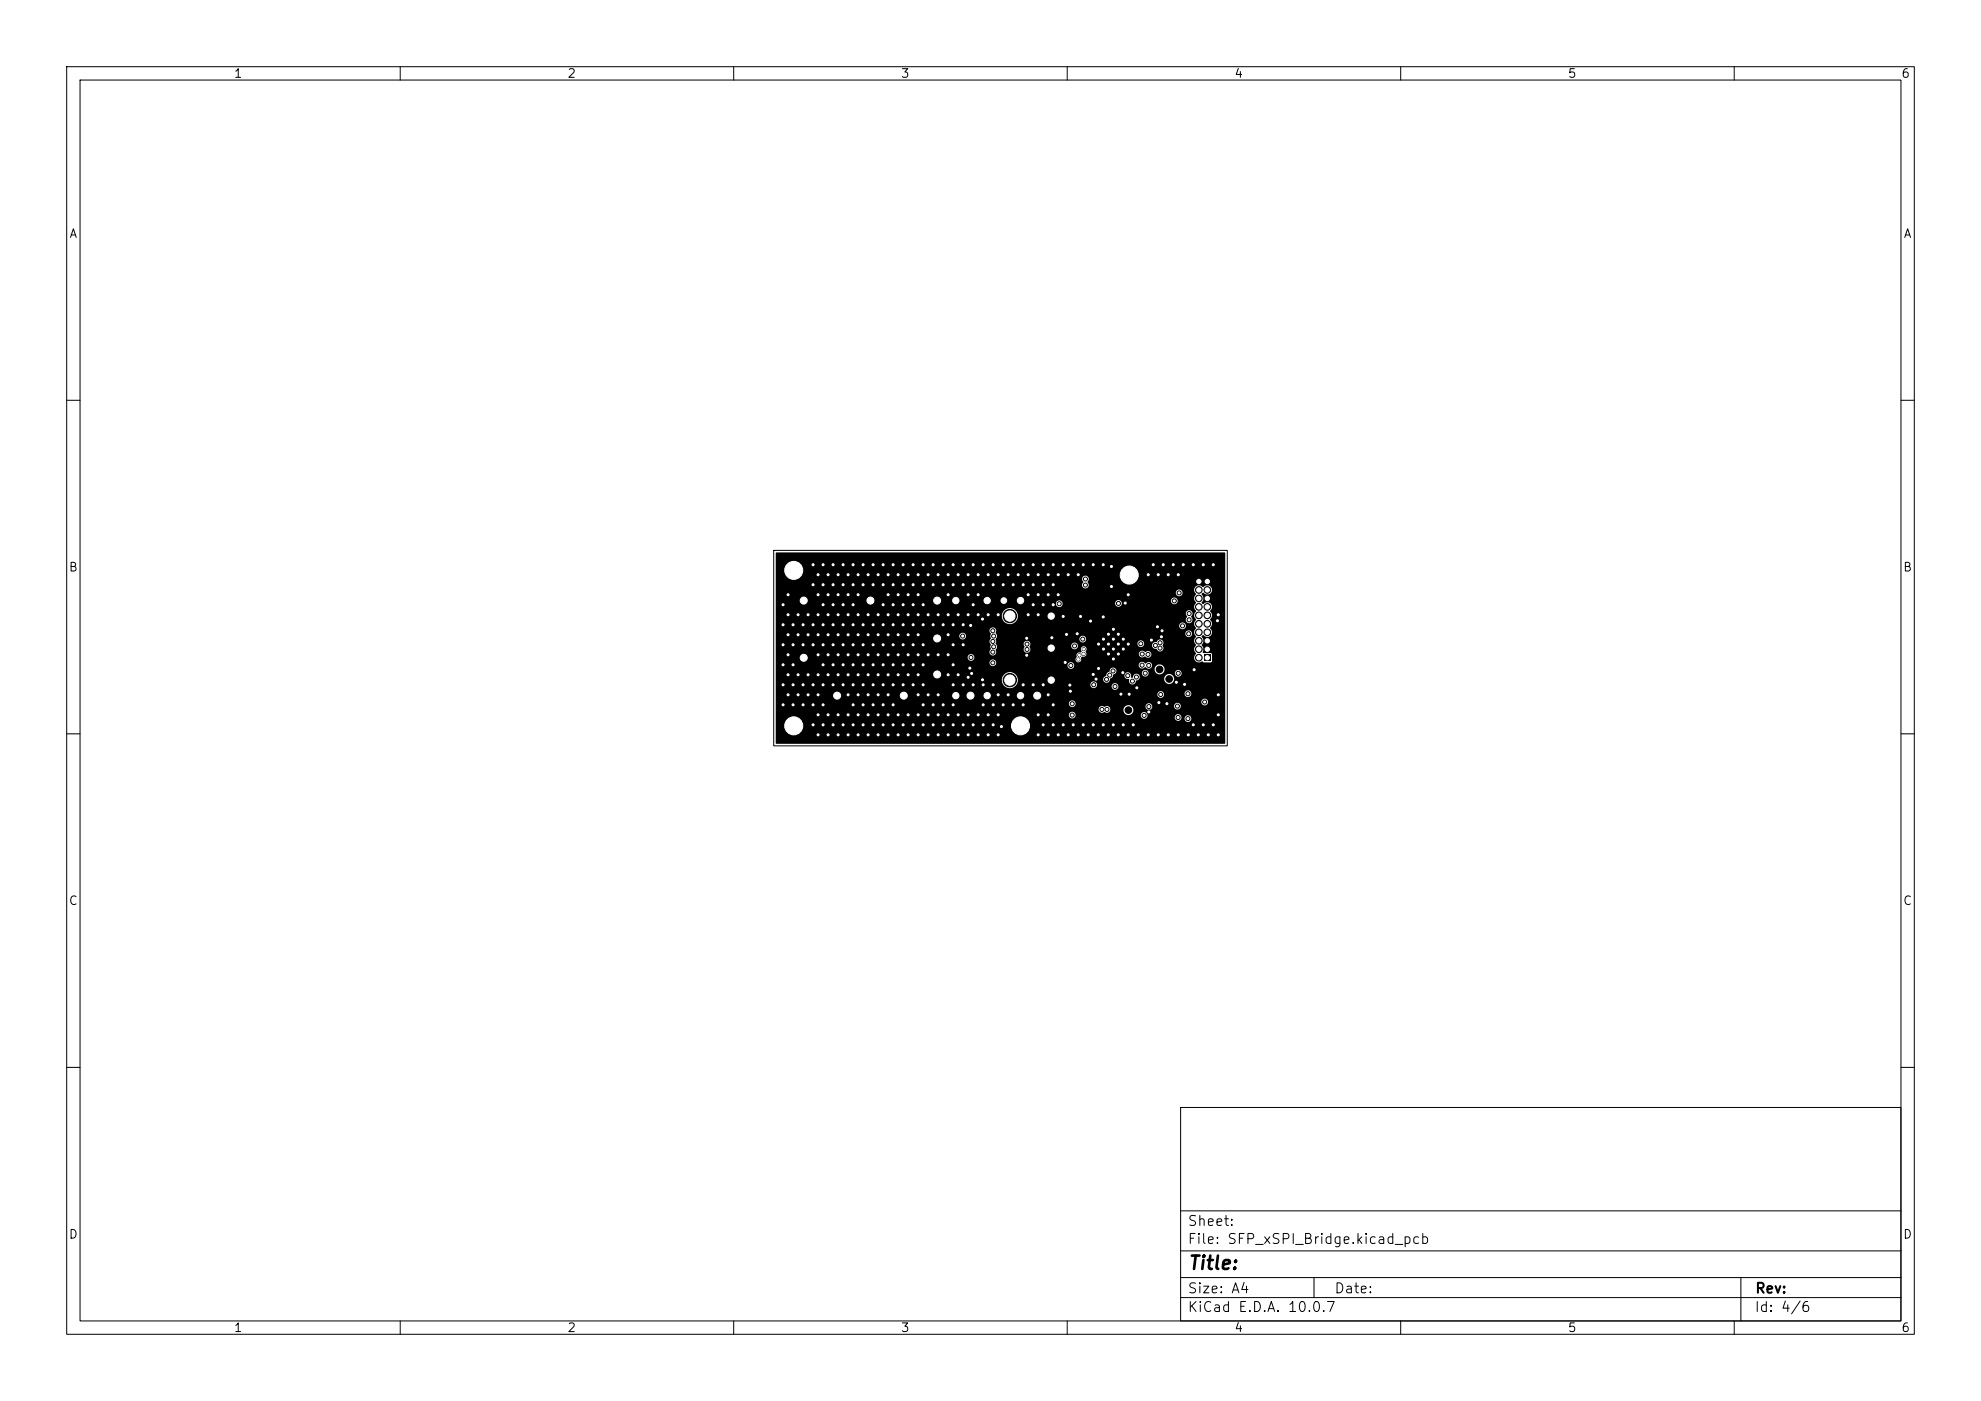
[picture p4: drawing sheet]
<svg xmlns="http://www.w3.org/2000/svg" width="297mm" height="210mm" viewBox="0 0 297 210" stroke-linecap="round" stroke-linejoin="round" font-family="sans-serif">
<defs><g id="words">
<text font-size="2" x="178" y="190.8">Title:</text>
<g font-size="1.5">
<text x="178" y="184.1">Sheet:</text>
<text x="178" y="186.8">File: SFP_xSPI_Bridge.kicad_pcb</text>
<text x="178" y="197">KiCad E.D.A. 10.0.7</text>
<text x="178" y="194.2">Size: A4</text>
<text x="200" y="194.2">Date:</text>
<text x="263" y="197">Id: 4/6</text>
<text x="263" y="194.2">Rev:</text>
</g>
<g font-size="1.3">
<text x="35" y="12">1</text>
<text x="85" y="12">2</text>
<text x="135" y="12">3</text>
<text x="185" y="12">4</text>
<text x="235" y="12">5</text>
<text x="285" y="12">6</text>
<text x="10.3" y="36">A</text>
<text x="285.3" y="36">A</text>
<text x="10.2" y="86">B</text>
<text x="285.2" y="86">B</text>
<text x="10.2" y="136">C</text>
<text x="285.2" y="136">C</text>
<text x="10.2" y="186">D</text>
<text x="285.2" y="186">D</text>
<text x="35" y="200">1</text>
<text x="85" y="200">2</text>
<text x="135" y="200">3</text>
<text x="185" y="200">4</text>
<text x="235" y="200">5</text>
<text x="285" y="200">6</text>
</g>
</g></defs>
<g fill="none" stroke="#000" stroke-width=".15">
<path d="M10 10h277v190h-277zM12 12h273v186h-273zM60 10v2M110 10v2M160 10v2M210 10v2M260 10v2M10 60h2M285 60h2M116 82.5h68v29.3h-68zM10 110h2M285 110h2"/>
<path d="M10 160h2M177 166h108v32h-108zM285 160h2M60 198v2M110 198v2M160 198v2M177 194.5h108M177 191.5h108M177 187.5h108M177 181.5h108M197 191.5v3M210 198v2"/>
<path d="M260 198v2M261 191.5v6.5"/>
</g>
<g fill="#000" stroke="#000" stroke-width=".15">
<circle cx="117.4" cy="90.7" r=".3"/>
<circle cx="117.4" cy="99.7" r=".3"/>
<circle cx="117.4" cy="93.7" r=".3"/>
<circle cx="117.4" cy="96.7" r=".3"/>
<circle cx="118.2" cy="92.2" r=".3"/>
<circle cx="118.2" cy="89.2" r=".3"/>
<circle cx="118.2" cy="95.2" r=".3"/>
<circle cx="118.2" cy="98.2" r=".3"/>
<circle cx="118.9" cy="99.7" r=".3"/>
<circle cx="118.9" cy="93.7" r=".3"/>
<circle cx="118.9" cy="96.7" r=".3"/>
<circle cx="119" cy="85.5" r="2.35"/>
<circle cx="119.7" cy="92.2" r=".3"/>
<circle cx="119.7" cy="95.2" r=".3"/>
<circle cx="120.4" cy="93.7" r=".3"/>
<circle cx="120.4" cy="96.7" r=".3"/>
<circle cx="121.2" cy="92.2" r=".3"/>
<circle cx="121.2" cy="95.2" r=".3"/>
<circle cx="121.9" cy="93.7" r=".3"/>
<circle cx="121.9" cy="87.7" r=".3"/>
<circle cx="121.9" cy="96.7" r=".3"/>
<circle cx="121.9" cy="84.7" r=".3"/>
<circle cx="122.7" cy="92.2" r=".3"/>
<circle cx="122.7" cy="89.2" r=".3"/>
<circle cx="122.7" cy="95.2" r=".3"/>
<circle cx="122.7" cy="86.2" r=".3"/>
<circle cx="122.7" cy="98.2" r=".3"/>
<circle cx="123.4" cy="90.7" r=".3"/>
<circle cx="123.4" cy="99.7" r=".3"/>
<circle cx="123.4" cy="93.7" r=".3"/>
<circle cx="123.4" cy="87.7" r=".3"/>
<circle cx="123.4" cy="96.7" r=".3"/>
<circle cx="123.4" cy="84.7" r=".3"/>
<circle cx="124.2" cy="89.2" r=".3"/>
<circle cx="124.2" cy="92.2" r=".3"/>
<circle cx="124.2" cy="95.2" r=".3"/>
<circle cx="124.2" cy="86.2" r=".3"/>
<circle cx="124.2" cy="98.2" r=".3"/>
<circle cx="124.9" cy="90.7" r=".3"/>
<circle cx="124.9" cy="99.7" r=".3"/>
<circle cx="124.9" cy="93.7" r=".3"/>
<circle cx="124.9" cy="87.7" r=".3"/>
<circle cx="124.9" cy="96.7" r=".3"/>
<circle cx="124.9" cy="84.7" r=".3"/>
<circle cx="125.7" cy="92.2" r=".3"/>
<circle cx="125.7" cy="89.2" r=".3"/>
<circle cx="125.7" cy="95.2" r=".3"/>
<circle cx="125.7" cy="86.2" r=".3"/>
<circle cx="125.7" cy="98.2" r=".3"/>
<circle cx="126.4" cy="90.7" r=".3"/>
<circle cx="126.4" cy="99.7" r=".3"/>
<circle cx="126.4" cy="87.7" r=".3"/>
<circle cx="126.4" cy="93.7" r=".3"/>
<circle cx="126.4" cy="96.7" r=".3"/>
<circle cx="126.4" cy="84.7" r=".3"/>
<circle cx="127.2" cy="92.2" r=".3"/>
<circle cx="127.2" cy="89.2" r=".3"/>
<circle cx="127.2" cy="95.2" r=".3"/>
<circle cx="127.2" cy="86.2" r=".3"/>
<circle cx="127.2" cy="98.2" r=".3"/>
<circle cx="127.9" cy="90.7" r=".3"/>
<circle cx="127.9" cy="99.7" r=".3"/>
<circle cx="127.9" cy="93.7" r=".3"/>
<circle cx="127.9" cy="87.7" r=".3"/>
<circle cx="127.9" cy="96.7" r=".3"/>
<circle cx="127.9" cy="84.7" r=".3"/>
<circle cx="128.7" cy="89.2" r=".3"/>
<circle cx="128.7" cy="92.2" r=".3"/>
<circle cx="128.7" cy="95.2" r=".3"/>
<circle cx="128.7" cy="86.2" r=".3"/>
<circle cx="128.7" cy="98.2" r=".3"/>
<circle cx="129.4" cy="99.7" r=".3"/>
<circle cx="129.4" cy="93.7" r=".3"/>
<circle cx="129.4" cy="87.7" r=".3"/>
<circle cx="129.4" cy="96.7" r=".3"/>
<circle cx="129.4" cy="84.7" r=".3"/>
<circle cx="130.2" cy="92.2" r=".3"/>
<circle cx="130.2" cy="95.2" r=".3"/>
<circle cx="130.2" cy="86.2" r=".3"/>
<circle cx="130.2" cy="98.2" r=".3"/>
<circle cx="130.9" cy="99.7" r=".3"/>
<circle cx="130.9" cy="87.7" r=".3"/>
<circle cx="130.9" cy="93.7" r=".3"/>
<circle cx="130.9" cy="96.7" r=".3"/>
<circle cx="130.9" cy="84.7" r=".3"/>
<circle cx="131.7" cy="92.2" r=".3"/>
<circle cx="131.7" cy="86.2" r=".3"/>
<circle cx="131.7" cy="95.2" r=".3"/>
<circle cx="131.7" cy="98.2" r=".3"/>
<circle cx="132.4" cy="90.7" r=".3"/>
<circle cx="132.4" cy="99.7" r=".3"/>
<circle cx="132.4" cy="93.7" r=".3"/>
<circle cx="132.4" cy="87.7" r=".3"/>
<circle cx="132.4" cy="96.7" r=".3"/>
<circle cx="132.4" cy="84.7" r=".3"/>
<circle cx="133.2" cy="89.2" r=".3"/>
<circle cx="133.2" cy="92.2" r=".3"/>
<circle cx="133.2" cy="86.2" r=".3"/>
<circle cx="133.2" cy="95.2" r=".3"/>
<circle cx="133.2" cy="98.2" r=".3"/>
<circle cx="133.9" cy="90.7" r=".3"/>
<circle cx="133.9" cy="99.7" r=".3"/>
<circle cx="133.9" cy="87.7" r=".3"/>
<circle cx="133.9" cy="93.7" r=".3"/>
<circle cx="133.9" cy="96.7" r=".3"/>
<circle cx="133.9" cy="84.7" r=".3"/>
<circle cx="134.7" cy="89.2" r=".3"/>
<circle cx="134.7" cy="92.2" r=".3"/>
<circle cx="134.7" cy="86.2" r=".3"/>
<circle cx="134.7" cy="95.2" r=".3"/>
<circle cx="134.7" cy="98.2" r=".3"/>
<circle cx="135.4" cy="90.7" r=".3"/>
<circle cx="135.4" cy="99.7" r=".3"/>
<circle cx="135.4" cy="93.7" r=".3"/>
<circle cx="135.4" cy="87.7" r=".3"/>
<circle cx="135.4" cy="96.7" r=".3"/>
<circle cx="135.4" cy="84.7" r=".3"/>
<circle cx="136.2" cy="92.2" r=".3"/>
<circle cx="136.2" cy="89.2" r=".3"/>
<circle cx="136.2" cy="95.2" r=".3"/>
<circle cx="136.2" cy="86.2" r=".3"/>
<circle cx="136.2" cy="98.2" r=".3"/>
<circle cx="136.9" cy="90.7" r=".3"/>
<circle cx="136.9" cy="99.7" r=".3"/>
<circle cx="136.9" cy="93.7" r=".3"/>
<circle cx="136.9" cy="87.7" r=".3"/>
<circle cx="136.9" cy="96.7" r=".3"/>
<circle cx="136.9" cy="84.7" r=".3"/>
<circle cx="137.7" cy="92.2" r=".3"/>
<circle cx="137.7" cy="89.2" r=".3"/>
<circle cx="137.7" cy="95.2" r=".3"/>
<circle cx="137.7" cy="86.2" r=".3"/>
<circle cx="137.7" cy="98.2" r=".3"/>
<circle cx="138.4" cy="90.7" r=".3"/>
<circle cx="138.4" cy="99.7" r=".3"/>
<circle cx="138.4" cy="87.7" r=".3"/>
<circle cx="138.4" cy="93.7" r=".3"/>
<circle cx="138.4" cy="96.7" r=".3"/>
<circle cx="138.4" cy="84.7" r=".3"/>
<circle cx="139.2" cy="92.2" r=".3"/>
<circle cx="139.2" cy="86.2" r=".3"/>
<circle cx="139.2" cy="98.2" r=".3"/>
<circle cx="139.9" cy="93.7" r=".3"/>
<circle cx="139.9" cy="87.7" r=".3"/>
<circle cx="139.9" cy="84.7" r=".3"/>
<circle cx="140.7" cy="92.2" r=".3"/>
<circle cx="140.7" cy="86.2" r=".3"/>
<circle cx="140.7" cy="98.2" r=".3"/>
<circle cx="141.4" cy="93.7" r=".3"/>
<circle cx="141.4" cy="87.7" r=".3"/>
<circle cx="141.4" cy="84.7" r=".3"/>
<circle cx="142.2" cy="89.2" r=".3"/>
<circle cx="142.2" cy="92.2" r=".3"/>
<circle cx="142.2" cy="95.2" r=".3"/>
<circle cx="142.2" cy="86.2" r=".3"/>
<circle cx="142.2" cy="98.2" r=".3"/>
<circle cx="142.9" cy="99.7" r=".3"/>
<circle cx="142.9" cy="93.7" r=".3"/>
<circle cx="142.9" cy="87.7" r=".3"/>
<circle cx="142.9" cy="96.7" r=".3"/>
<circle cx="142.9" cy="84.7" r=".3"/>
<circle cx="143.3" cy="90" r=".75"/>
<circle cx="143.7" cy="92.2" r=".3"/>
<circle cx="143.7" cy="86.2" r=".3"/>
<circle cx="144.3" cy="95.4" r=".3"/>
<circle cx="144.4" cy="87.7" r=".3"/>
<circle cx="144.4" cy="93.7" r=".3"/>
<circle cx="144.4" cy="96.7" r=".3"/>
<circle cx="144.4" cy="84.7" r=".3"/>
<circle cx="145.2" cy="92.2" r=".3"/>
<circle cx="145.2" cy="89.2" r=".3"/>
<circle cx="145.2" cy="86.2" r=".3"/>
<circle cx="145.5" cy="93.8" r=".3"/>
<circle cx="145.6" cy="98.6" r=".3"/>
<circle cx="145.9" cy="90.7" r=".3"/>
<circle cx="145.9" cy="87.7" r=".3"/>
<circle cx="145.9" cy="84.7" r=".3"/>
<circle cx="146.7" cy="92.2" r=".3"/>
<circle cx="146.7" cy="89.2" r=".3"/>
<circle cx="146.7" cy="86.2" r=".3"/>
<circle cx="147.3" cy="92.8" r=".3"/>
<circle cx="147.4" cy="87.7" r=".3"/>
<circle cx="147.4" cy="84.7" r=".3"/>
<circle cx="148" cy="90" r=".75"/>
<circle cx="148.2" cy="92.2" r=".3"/>
<circle cx="148.2" cy="86.2" r=".3"/>
<circle cx="148.9" cy="99.4" r=".3"/>
<circle cx="148.9" cy="96.2" r=".3"/>
<circle cx="148.9" cy="94.6" r=".3"/>
<circle cx="148.9" cy="97.8" r=".3"/>
<circle cx="148.9" cy="87.7" r=".3"/>
<circle cx="148.9" cy="84.7" r=".3"/>
<circle cx="149" cy="95.4" r=".3"/>
<circle cx="149" cy="97" r=".3"/>
<circle cx="149.7" cy="92.2" r=".3"/>
<circle cx="149.7" cy="86.2" r=".3"/>
<circle cx="150.4" cy="87.7" r=".3"/>
<circle cx="150.4" cy="84.7" r=".3"/>
<circle cx="151.2" cy="86.2" r=".3"/>
<circle cx="151.4" cy="92.4" r="1"/>
<circle cx="151.9" cy="87.7" r=".3"/>
<circle cx="151.9" cy="84.7" r=".3"/>
<circle cx="152.7" cy="86.2" r=".3"/>
<circle cx="153" cy="90" r=".75"/>
<circle cx="153.4" cy="87.7" r=".3"/>
<circle cx="153.4" cy="84.7" r=".3"/>
<circle cx="153.9" cy="95.7" r=".3"/>
<circle cx="153.9" cy="98.2" r=".3"/>
<circle cx="154" cy="97.4" r=".3"/>
<circle cx="154" cy="96.6" r=".3"/>
<circle cx="154.2" cy="92.2" r=".3"/>
<circle cx="154.2" cy="89.2" r=".3"/>
<circle cx="154.2" cy="86.2" r=".3"/>
<circle cx="154.9" cy="90.7" r=".3"/>
<circle cx="154.9" cy="87.7" r=".3"/>
<circle cx="154.9" cy="84.7" r=".3"/>
<circle cx="155.7" cy="89.2" r=".3"/>
<circle cx="155.7" cy="92.2" r=".3"/>
<circle cx="155.7" cy="86.2" r=".3"/>
<circle cx="156.4" cy="90.7" r=".3"/>
<circle cx="156.4" cy="87.7" r=".3"/>
<circle cx="156.4" cy="84.7" r=".3"/>
<circle cx="157.2" cy="89.2" r=".3"/>
<circle cx="157.2" cy="86.2" r=".3"/>
<circle cx="157.6" cy="92.4" r=".75"/>
<circle cx="157.6" cy="97.2" r=".75"/>
<circle cx="157.7" cy="95.6" r=".3"/>
<circle cx="157.9" cy="90.7" r=".3"/>
<circle cx="157.9" cy="87.7" r=".3"/>
<circle cx="157.9" cy="84.7" r=".3"/>
<circle cx="158.7" cy="89.2" r=".3"/>
<circle cx="158.7" cy="86.2" r=".3"/>
<circle cx="158.8" cy="90.5" r=".3"/>
<circle cx="159.4" cy="92.4" r=".3"/>
<circle cx="159.4" cy="84.7" r=".3"/>
<circle cx="159.7" cy="99.3" r=".3"/>
<circle cx="159.9" cy="95.1" r=".3"/>
<circle cx="160.2" cy="86.2" r=".3"/>
<circle cx="160.5" cy="99.8" r=".3"/>
<circle cx="160.9" cy="84.7" r=".3"/>
<circle cx="161.1" cy="96.8" r=".3"/>
<circle cx="161.5" cy="95" r=".3"/>
<circle cx="161.7" cy="86.2" r=".3"/>
<circle cx="161.7" cy="98.9" r=".22"/>
<circle cx="161.8" cy="98.2" r=".23"/>
<circle cx="162" cy="92.4" r=".3"/>
<circle cx="162.3" cy="95.8" r=".3"/>
<circle cx="162.4" cy="84.7" r=".3"/>
<circle cx="162.5" cy="98" r=".22"/>
<circle cx="162.5" cy="97.3" r=".23"/>
<circle cx="162.7" cy="87.7" r=".3"/>
<circle cx="162.7" cy="86.8" r=".3"/>
<circle cx="163.5" cy="93.1" r=".3"/>
<circle cx="163.9" cy="84.7" r=".3"/>
<circle cx="164.7" cy="96.6" r=".25"/>
<circle cx="165.4" cy="92.5" r=".3"/>
<circle cx="165.4" cy="84.7" r=".3"/>
<circle cx="165.4" cy="97.3" r=".25"/>
<circle cx="165.4" cy="95.8" r=".25"/>
<circle cx="166.2" cy="98" r=".25"/>
<circle cx="166.2" cy="96.6" r=".25"/>
<circle cx="166.2" cy="95.1" r=".25"/>
<circle cx="166.6" cy="87.9" r=".3"/>
<circle cx="166.6" cy="84.9" r=".3"/>
<circle cx="166.9" cy="94.3" r=".25"/>
<circle cx="166.9" cy="97.3" r=".25"/>
<circle cx="166.9" cy="95.8" r=".25"/>
<circle cx="166.9" cy="98.8" r=".25"/>
<circle cx="167.7" cy="98" r=".25"/>
<circle cx="167.7" cy="96.6" r=".25"/>
<circle cx="167.7" cy="95.1" r=".25"/>
<circle cx="167.7" cy="90.5" r=".3"/>
<circle cx="168.4" cy="97.3" r=".25"/>
<circle cx="168.4" cy="95.8" r=".25"/>
<circle cx="168.7" cy="90.4" r=".3"/>
<circle cx="169.2" cy="89.2" r=".3"/>
<circle cx="169.2" cy="96.6" r=".25"/>
<circle cx="169.3" cy="86.2" r="2.35"/>
<circle cx="171" cy="96.5" r=".3"/>
<circle cx="171.2" cy="99.7" r=".3"/>
<circle cx="171.2" cy="98" r=".3"/>
<circle cx="172.1" cy="98.1" r=".3"/>
<circle cx="172.2" cy="86.2" r=".3"/>
<circle cx="172.2" cy="99.7" r=".3"/>
<circle cx="172.6" cy="96" r=".3"/>
<circle cx="172.9" cy="84.7" r=".3"/>
<circle cx="173.2" cy="96.8" r=".3"/>
<circle cx="173.5" cy="94" r=".3"/>
<circle cx="173.7" cy="86.2" r=".3"/>
<circle cx="173.9" cy="96.4" r=".3"/>
<circle cx="173.9" cy="97.2" r=".3"/>
<circle cx="174.1" cy="95.5" r=".3"/>
<circle cx="174.2" cy="94.6" r=".3"/>
<circle cx="174.4" cy="84.7" r=".3"/>
<circle cx="175.2" cy="86.2" r=".3"/>
<circle cx="175.9" cy="84.7" r=".3"/>
<circle cx="176.1" cy="90.1" r=".3"/>
<circle cx="176.7" cy="86.2" r=".3"/>
<circle cx="176.8" cy="88.9" r=".3"/>
<circle cx="177.3" cy="93.8" r=".3"/>
<circle cx="177.4" cy="84.7" r=".3"/>
<circle cx="178.2" cy="95" r=".3"/>
<circle cx="178.3" cy="92.9" r=".3"/>
<circle cx="178.3" cy="92" r=".3"/>
<circle cx="178.9" cy="84.7" r=".3"/>
<circle cx="179.7" cy="89.7" r=".5"/>
<circle cx="179.7" cy="96.1" r=".5"/>
<circle cx="179.7" cy="93.5" r=".5"/>
<circle cx="179.7" cy="88.4" r=".5"/>
<circle cx="179.7" cy="91" r=".5"/>
<circle cx="179.7" cy="98.6" r=".5"/>
<circle cx="179.7" cy="97.3" r=".5"/>
<circle cx="179.7" cy="87.2" r=".5"/>
<circle cx="179.7" cy="92.2" r=".5"/>
<circle cx="179.7" cy="94.8" r=".5"/>
<circle cx="180.4" cy="84.7" r=".3"/>
<circle cx="181" cy="91" r=".5"/>
<circle cx="181" cy="97.3" r=".5"/>
<circle cx="181" cy="94.8" r=".5"/>
<circle cx="181" cy="89.7" r=".5"/>
<circle cx="181" cy="87.2" r=".5"/>
<circle cx="181" cy="88.4" r=".5"/>
<circle cx="181" cy="92.2" r=".5"/>
<circle cx="181" cy="93.5" r=".5"/>
<circle cx="181" cy="96.1" r=".5"/>
<circle cx="181.9" cy="84.7" r=".3"/>
<circle cx="182.5" cy="93.1" r=".3"/>
<circle cx="182.7" cy="92.2" r=".3"/>
<circle cx="117.4" cy="105.7" r=".3"/>
<circle cx="117.4" cy="102.7" r=".3"/>
<circle cx="118.2" cy="104.2" r=".3"/>
<circle cx="118.2" cy="101.2" r=".3"/>
<circle cx="118.9" cy="105.7" r=".3"/>
<circle cx="118.9" cy="102.7" r=".3"/>
<circle cx="119" cy="108.8" r="2.35"/>
<circle cx="119.7" cy="104.2" r=".3"/>
<circle cx="119.7" cy="101.2" r=".3"/>
<circle cx="120.4" cy="105.7" r=".3"/>
<circle cx="120.4" cy="102.7" r=".3"/>
<circle cx="121.2" cy="104.2" r=".3"/>
<circle cx="121.2" cy="101.2" r=".3"/>
<circle cx="121.9" cy="105.7" r=".3"/>
<circle cx="121.9" cy="108.7" r=".3"/>
<circle cx="121.9" cy="102.7" r=".3"/>
<circle cx="122.7" cy="104.2" r=".3"/>
<circle cx="122.7" cy="110.2" r=".3"/>
<circle cx="122.7" cy="107.2" r=".3"/>
<circle cx="122.7" cy="101.2" r=".3"/>
<circle cx="123.4" cy="105.7" r=".3"/>
<circle cx="123.4" cy="108.7" r=".3"/>
<circle cx="123.4" cy="102.7" r=".3"/>
<circle cx="124.2" cy="110.2" r=".3"/>
<circle cx="124.2" cy="101.2" r=".3"/>
<circle cx="124.2" cy="107.2" r=".3"/>
<circle cx="124.9" cy="108.7" r=".3"/>
<circle cx="124.9" cy="102.7" r=".3"/>
<circle cx="125.7" cy="110.2" r=".3"/>
<circle cx="125.7" cy="101.2" r=".3"/>
<circle cx="125.7" cy="107.2" r=".3"/>
<circle cx="126.4" cy="102.7" r=".3"/>
<circle cx="126.4" cy="108.7" r=".3"/>
<circle cx="127.2" cy="104.2" r=".3"/>
<circle cx="127.2" cy="110.2" r=".3"/>
<circle cx="127.2" cy="101.2" r=".3"/>
<circle cx="127.2" cy="107.2" r=".3"/>
<circle cx="127.9" cy="105.7" r=".3"/>
<circle cx="127.9" cy="108.7" r=".3"/>
<circle cx="127.9" cy="102.7" r=".3"/>
<circle cx="128.7" cy="104.2" r=".3"/>
<circle cx="128.7" cy="110.2" r=".3"/>
<circle cx="128.7" cy="107.2" r=".3"/>
<circle cx="128.7" cy="101.2" r=".3"/>
<circle cx="129.4" cy="105.7" r=".3"/>
<circle cx="129.4" cy="102.7" r=".3"/>
<circle cx="129.4" cy="108.7" r=".3"/>
<circle cx="130.2" cy="104.2" r=".3"/>
<circle cx="130.2" cy="110.2" r=".3"/>
<circle cx="130.2" cy="101.2" r=".3"/>
<circle cx="130.2" cy="107.2" r=".3"/>
<circle cx="130.9" cy="105.7" r=".3"/>
<circle cx="130.9" cy="108.7" r=".3"/>
<circle cx="130.9" cy="102.7" r=".3"/>
<circle cx="131.7" cy="104.2" r=".3"/>
<circle cx="131.7" cy="110.2" r=".3"/>
<circle cx="131.7" cy="107.2" r=".3"/>
<circle cx="131.7" cy="101.2" r=".3"/>
<circle cx="132.4" cy="105.7" r=".3"/>
<circle cx="132.4" cy="102.7" r=".3"/>
<circle cx="132.4" cy="108.7" r=".3"/>
<circle cx="133.2" cy="104.2" r=".3"/>
<circle cx="133.2" cy="110.2" r=".3"/>
<circle cx="133.2" cy="101.2" r=".3"/>
<circle cx="133.2" cy="107.2" r=".3"/>
<circle cx="133.9" cy="105.7" r=".3"/>
<circle cx="133.9" cy="102.7" r=".3"/>
<circle cx="133.9" cy="108.7" r=".3"/>
<circle cx="134.7" cy="110.2" r=".3"/>
<circle cx="134.7" cy="107.2" r=".3"/>
<circle cx="134.7" cy="101.2" r=".3"/>
<circle cx="135.4" cy="108.7" r=".3"/>
<circle cx="135.4" cy="102.7" r=".3"/>
<circle cx="136.2" cy="110.2" r=".3"/>
<circle cx="136.2" cy="107.2" r=".3"/>
<circle cx="136.2" cy="101.2" r=".3"/>
<circle cx="136.9" cy="102.7" r=".3"/>
<circle cx="136.9" cy="108.7" r=".3"/>
<circle cx="137.7" cy="104.2" r=".3"/>
<circle cx="137.7" cy="110.2" r=".3"/>
<circle cx="137.7" cy="107.2" r=".3"/>
<circle cx="137.7" cy="101.2" r=".3"/>
<circle cx="138.4" cy="105.7" r=".3"/>
<circle cx="138.4" cy="108.7" r=".3"/>
<circle cx="138.4" cy="102.7" r=".3"/>
<circle cx="139.2" cy="104.2" r=".3"/>
<circle cx="139.2" cy="110.2" r=".3"/>
<circle cx="139.2" cy="107.2" r=".3"/>
<circle cx="139.9" cy="105.7" r=".3"/>
<circle cx="139.9" cy="108.7" r=".3"/>
<circle cx="140.7" cy="104.2" r=".3"/>
<circle cx="140.7" cy="110.2" r=".3"/>
<circle cx="140.7" cy="107.2" r=".3"/>
<circle cx="141.4" cy="105.7" r=".3"/>
<circle cx="141.4" cy="108.7" r=".3"/>
<circle cx="142.2" cy="110.2" r=".3"/>
<circle cx="142.2" cy="101.2" r=".3"/>
<circle cx="142.2" cy="107.2" r=".3"/>
<circle cx="142.9" cy="105.7" r=".3"/>
<circle cx="142.9" cy="108.7" r=".3"/>
<circle cx="142.9" cy="102.7" r=".3"/>
<circle cx="143.3" cy="104.3" r=".75"/>
<circle cx="143.7" cy="110.2" r=".3"/>
<circle cx="143.7" cy="107.2" r=".3"/>
<circle cx="143.7" cy="101.2" r=".3"/>
<circle cx="144.4" cy="108.7" r=".3"/>
<circle cx="144.4" cy="102.7" r=".3"/>
<circle cx="145.2" cy="101.5" r=".3"/>
<circle cx="145.2" cy="110.2" r=".3"/>
<circle cx="145.2" cy="107.2" r=".3"/>
<circle cx="145.4" cy="100.2" r=".3"/>
<circle cx="145.7" cy="101" r=".3"/>
<circle cx="145.9" cy="108.7" r=".3"/>
<circle cx="145.9" cy="102.7" r=".3"/>
<circle cx="146.7" cy="110.2" r=".3"/>
<circle cx="146.7" cy="107.2" r=".3"/>
<circle cx="147.3" cy="101.9" r=".3"/>
<circle cx="147.4" cy="105.7" r=".3"/>
<circle cx="147.4" cy="108.7" r=".3"/>
<circle cx="147.4" cy="102.7" r=".3"/>
<circle cx="148" cy="104.3" r=".75"/>
<circle cx="148.2" cy="110.2" r=".3"/>
<circle cx="148.2" cy="107.2" r=".3"/>
<circle cx="148.9" cy="105.7" r=".3"/>
<circle cx="148.9" cy="102.7" r=".3"/>
<circle cx="148.9" cy="108.7" r=".3"/>
<circle cx="149.7" cy="104.2" r=".3"/>
<circle cx="149.7" cy="110.2" r=".3"/>
<circle cx="149.7" cy="107.2" r=".3"/>
<circle cx="150.1" cy="108.9" r=".3"/>
<circle cx="150.4" cy="105.7" r=".3"/>
<circle cx="151.2" cy="104.2" r=".3"/>
<circle cx="151.4" cy="102" r="1"/>
<circle cx="151.9" cy="105.7" r=".3"/>
<circle cx="153" cy="108.8" r="2.35"/>
<circle cx="153" cy="104.3" r=".75"/>
<circle cx="153.4" cy="105.7" r=".3"/>
<circle cx="153.4" cy="102.7" r=".3"/>
<circle cx="154.9" cy="102.7" r=".3"/>
<circle cx="155.7" cy="110.2" r=".3"/>
<circle cx="155.7" cy="107.2" r=".3"/>
<circle cx="156.4" cy="108.7" r=".3"/>
<circle cx="156.4" cy="102.7" r=".3"/>
<circle cx="157.2" cy="104.2" r=".3"/>
<circle cx="157.2" cy="110.2" r=".3"/>
<circle cx="157.2" cy="107.2" r=".3"/>
<circle cx="157.6" cy="102" r=".75"/>
<circle cx="157.9" cy="105.7" r=".3"/>
<circle cx="157.9" cy="108.7" r=".3"/>
<circle cx="158.7" cy="110.2" r=".3"/>
<circle cx="159.4" cy="108.7" r=".3"/>
<circle cx="160.2" cy="110.2" r=".3"/>
<circle cx="160.4" cy="102.7" r=".3"/>
<circle cx="160.5" cy="103.6" r=".3"/>
<circle cx="160.8" cy="107.2" r=".3"/>
<circle cx="160.8" cy="105.5" r=".3"/>
<circle cx="160.9" cy="108.7" r=".3"/>
<circle cx="161.7" cy="110.2" r=".3"/>
<circle cx="162.4" cy="108.7" r=".3"/>
<circle cx="163.2" cy="110.2" r=".3"/>
<circle cx="163.9" cy="101.1" r=".3"/>
<circle cx="163.9" cy="108.7" r=".3"/>
<circle cx="164" cy="102.6" r=".3"/>
<circle cx="164.3" cy="101.8" r=".3"/>
<circle cx="164.7" cy="110.2" r=".3"/>
<circle cx="164.7" cy="100.2" r=".3"/>
<circle cx="165.2" cy="106.3" r=".3"/>
<circle cx="165.4" cy="108.7" r=".3"/>
<circle cx="165.9" cy="101.8" r=".3"/>
<circle cx="166" cy="106.3" r=".3"/>
<circle cx="166.2" cy="110.2" r=".3"/>
<circle cx="166.4" cy="101.2" r=".3"/>
<circle cx="166.9" cy="100.6" r=".3"/>
<circle cx="166.9" cy="108.7" r=".3"/>
<circle cx="167.2" cy="102.9" r=".3"/>
<circle cx="167.7" cy="110.2" r=".3"/>
<circle cx="168.1" cy="104.1" r=".3"/>
<circle cx="168.3" cy="100.8" r=".3"/>
<circle cx="168.4" cy="108.7" r=".3"/>
<circle cx="169.1" cy="101.3" r=".3"/>
<circle cx="169.2" cy="110.2" r=".3"/>
<circle cx="169.2" cy="106.4" r=".5"/>
<circle cx="169.3" cy="104.1" r=".3"/>
<circle cx="169.8" cy="102.1" r=".3"/>
<circle cx="169.9" cy="108.7" r=".3"/>
<circle cx="170.4" cy="101.5" r=".3"/>
<circle cx="170.4" cy="103.1" r=".3"/>
<circle cx="170.7" cy="110.2" r=".3"/>
<circle cx="171.5" cy="107.2" r=".3"/>
<circle cx="171.7" cy="100.9" r=".3"/>
<circle cx="172.2" cy="110.2" r=".3"/>
<circle cx="172.2" cy="106.7" r=".3"/>
<circle cx="172.2" cy="105.9" r=".3"/>
<circle cx="173.7" cy="110.2" r=".3"/>
<circle cx="173.7" cy="105.3" r=".3"/>
<circle cx="173.8" cy="100.3" r=".5"/>
<circle cx="174" cy="104.1" r=".3"/>
<circle cx="174.9" cy="105.5" r=".3"/>
<circle cx="175.2" cy="110.2" r=".3"/>
<circle cx="175.3" cy="101.8" r=".5"/>
<circle cx="176.4" cy="102.3" r=".3"/>
<circle cx="176.5" cy="105.9" r=".3"/>
<circle cx="176.6" cy="107.6" r=".3"/>
<circle cx="176.6" cy="100.9" r=".3"/>
<circle cx="176.7" cy="110.2" r=".3"/>
<circle cx="177.6" cy="102.6" r=".3"/>
<circle cx="178.1" cy="107.7" r=".3"/>
<circle cx="178.1" cy="104" r=".3"/>
<circle cx="178.2" cy="110.2" r=".3"/>
<circle cx="178.9" cy="108.7" r=".3"/>
<circle cx="179" cy="100.4" r=".3"/>
<circle cx="179.7" cy="110.2" r=".3"/>
<circle cx="180.4" cy="108.7" r=".3"/>
<circle cx="180.6" cy="105.2" r=".3"/>
<circle cx="181.2" cy="110.2" r=".3"/>
<circle cx="181.9" cy="108.7" r=".3"/>
<circle cx="182.7" cy="104.2" r=".3"/>
<circle cx="182.7" cy="110.2" r=".3"/>
<circle cx="182.7" cy="107.2" r=".3"/>
</g>
<g fill="#000">
<path d="M119.5 89h2v2h-2zM119.5 97.6h2v2h-2zM129.5 89h2v2h-2zM139.5 89h2v2h-2zM139.5 94.7h2v2h-2zM149.5 89h2v2h-2zM180.5 98.1h1v1h-1zM116.3 82.9l67.3-.1v28.7h-67.2l-.1-.1v-4.3h44a.5 .5 0 0 0 .6 .6 .5 .5 0 0 0 .2-.8 .5 .5 0 0 0-.8 .1v.1h-44v-.8h48.4a.62 .62 0 0 0 1 .4 .5 .5 0 0 0 .8-.3h1.9v.1a.74 .74 0 0 0 .9 .7h1.7v.1a.5 .5 0 0 0 .4 .4 .5 .5 0 0 0 .6-.2h4.1v.1a.5 .5 0 0 0 .5 .5 .5 .5 0 0 0 .5-.4h.5v.1a.5 .5 0 0 0 .8 .3 .5 .5 0 0 0 0-.8 .5 .5 0 0 0-.8 .4l-.5-.1a.5 .5 0 0 0-.4-.5 .5 .5 0 0 0-.6 .4l-4.1-.1a.5 .5 0 0 0-.3-.6 .5 .5 0 0 0-.7 .4h-1.6a.75 .75 0 0 0 .2-1.3h2.1v.1a.5 .5 0 0 0 .6 .4 .5 .5 0 0 0 .4-.6h3.3v.1a.5 .5 0 0 0 .8 .4 .5 .5 0 0 0 0-.9 .5 .5 0 0 0-.8 .4l-3.3-.1a.5 .5 0 0 0-.5-.3 .5 .5 0 0 0-.5 .5l-2.2-.1a.75 .75 0 0 0-1.1 .6h-1.9v-.1a.63 .63 0 0 0-1-.4 .51 .51 0 0 0-.8 .4h-48.4v-.9h44v.2a.5 .5 0 0 0 .7 .4 .5 .5 0 0 0 .1-.8h19v.1a.5 .5 0 0 0 .8 .4 .5 .5 0 0 0 0-.9 .5 .5 0 0 0-.8 .4l-19-.1a.5 .5 0 0 0-.8 .3h-44v-1.4h57.2v.2a.5 .5 0 0 0 .6 .4 .5 .5 0 0 0 .4-.7h3.1v.2a.5 .5 0 0 0 .8 .3 .5 .5 0 0 0 0-.8 .5 .5 0 0 0-.8 .3h-3.1a.5 .5 0 0 0-.5-.3 .5 .5 0 0 0-.5 .4h-57.2v-2.1h33.9v.1a1.21 1.21 0 0 0 .9 1.1 1.21 1.21 0 0 0 1.3-.5h11.1v.1a.5 .5 0 0 0 .4 .4 .5 .5 0 0 0 .5-.3h2.3v.2a.5 .5 0 0 0 .7 .3 .5 .5 0 0 0 0-.8 .5 .5 0 0 0-.7 .3h-2.3a.5 .5 0 0 0-.3-.6 .5 .5 0 0 0-.6 .4h-11.1l.2-.8h12.8a.52 .52 0 0 0 .5 .5 .52 .52 0 0 0 .5-.6 .6 .6 0 0 0 .5-.5h1.7v.1a.63 .63 0 0 0 .7 .5 .56 .56 0 0 0 .4 .8 .56 .56 0 0 0 .6-.6l.4-.1 .1-.2h3.7v.2a.75 .75 0 0 0 1.2 .5 .75 .75 0 0 0 0-1.3 .75 .75 0 0 0-1.2 .6h-3.7a.51 .51 0 0 0-.4-.7 .51 .51 0 0 0-.5 .5l-.3 .1a.66 .66 0 0 0-.3-.8h1.9v.2a.5 .5 0 0 0 .8 .3 .5 .5 0 0 0 0-.8 .5 .5 0 0 0-.8 .3h-1.9a.5 .5 0 0 0-.7 .4h-1.7v-.1a.51 .51 0 0 0 .4-.8h5.8v.1a.75 .75 0 0 0 .5 .6 .75 .75 0 0 0 .8-.1h1.7v.1a.5 .5 0 0 0 .8 .4 .5 .5 0 0 0 0-.9 .5 .5 0 0 0-.8 .4l-1.7-.1a.75 .75 0 0 0-.3-1.1 .75 .75 0 0 0-1 .6h-5.8l-.1-.1a.57 .57 0 0 0-.6 0 .57 .57 0 0 0-.3 .5 .65 .65 0 0 0-.5 .6l-.3 .2-.1 .3h-12.8v-.1a1.2 1.2 0 0 0-1.3-.9 1.2 1.2 0 0 0-1.1 1.1h-33.9v-2.6h32.1l.1 .4a.5 .5 0 0 0 .7 0h10.8v.1a.5 .5 0 0 0 .6 .5 .5 .5 0 0 0 .4-.7h9.7v.2a.53 .53 0 0 0 .4 .4 .53 .53 0 0 0 .6-.2 .54 .54 0 0 0 .7 .2 .54 .54 0 0 0 .2-.8 .54 .54 0 0 0-.8 .1l-.2-.1a.5 .5 0 0 0-.5-.2 .5 .5 0 0 0-.4 .4h-9.7a.5 .5 0 0 0-.5-.3 .5 .5 0 0 0-.5 .4h-10.7a.5 .5 0 0 0-.3-.8 .5 .5 0 0 0-.6 .4h-32.1v-.8h28.8v.1a.5 .5 0 0 0 .4 .4 .5 .5 0 0 0 .5-.2h15.3v.1a.43 .43 0 0 0 .5 .4 .43 .43 0 0 0 .3-.6l.1-.3a.48 .48 0 0 0 .7-.4h7.8v.1a.57 .57 0 0 0 1 .3 .51 .51 0 0 0 .7 .1 .51 .51 0 0 0 .1-.8 .51 .51 0 0 0-.8 0h-.1a.5 .5 0 0 0-.5-.1 .5 .5 0 0 0-.4 .4h-7.8l-.1-.4a.44 .44 0 0 0 0-.6 .44 .44 0 0 0-.6 0 .44 .44 0 0 0 0 .6l-.1 .2a.57 .57 0 0 0-.7 .6l-.1 .4h-15.3a.5 .5 0 0 0-.3-.7 .5 .5 0 0 0-.6 .4h-28.8v-3.2h27.5v.1a.5 .5 0 0 0 .8 .4 .5 .5 0 0 0 0-.9 .5 .5 0 0 0-.8 .4h-27.5v-.8h32.1l.2 .5-.1 .3a.66 .66 0 0 1-.1 .8v.3a.47 .47 0 0 1 .1 .6 .35 .35 0 0 1-.1 .6 .51 .51 0 0 0 .5 .7 .51 .51 0 0 0 .4-.9 .61 .61 0 0 0 0-.9h4.2l.1 .4a.54 .54 0 0 0 0 .8 .54 .54 0 0 0 .8 0 .54 .54 0 0 0-.1-.8l.1-.1h6.2v.1a.5 .5 0 0 0 .8 .4 .5 .5 0 0 0 0-.9h9.1v.2a.5 .5 0 0 0 .5 .4 .5 .5 0 0 0 .5-.3h1.2l.2 .5 .5 .1a.55 .55 0 0 0 .8 .3 .55 .55 0 0 0 .1-.9 .54 .54 0 0 0-.2-.8 .54 .54 0 0 0-.7 .4 .52 .52 0 0 0-.7 .4h-1.2a.5 .5 0 0 0-.3-.7 .5 .5 0 0 0-.7 .4h-9.2a.5 .5 0 0 0-.7 .4l-6.2-.1a.5 .5 0 0 0-.3-.6 .5 .5 0 0 0-.6 .4h-4.2l.1-.4-.1-.3v-.1h12.5v.2a.5 .5 0 0 0 .8 .3 .5 .5 0 0 0 0-.8 .5 .5 0 0 0-.8 .3h-12.5h.1a.53 .53 0 0 0-.1-.8h28.4v.2a.5 .5 0 0 0 .8 .3 .5 .5 0 0 0 0-.8 .5 .5 0 0 0-.8 .3h-28.4a.52 .52 0 0 0-.2-.8 .52 .52 0 0 0-.7 .4h-32.1v-.7h60.5v.1a.5 .5 0 0 0 .8 .3 .5 .5 0 0 0 0-.8 .5 .5 0 0 0-.8 .4h-60.5v-1.5h33.9v.1a1.2 1.2 0 0 0 1 1.1 1.2 1.2 0 0 0 1.3-.7h25.3v.2a.51 .51 0 0 0 .8 .3 .51 .51 0 0 0 0-.8 .53 .53 0 0 0 0-.9 .53 .53 0 0 0-.8 .3v.3a.31 .31 0 0 1 .2 .2 .31 .31 0 0 1-.2 .3v.1h-25.3a1.2 1.2 0 0 0-.8-1.6 1.2 1.2 0 0 0-1.5 1.1h-33.9v-1.9h42v.2a.5 .5 0 0 0 .6 .4 .5 .5 0 0 0 .4-.6h7.9v.1a.5 .5 0 0 0 .8 .4 .5 .5 0 0 0-.1-.9h7.7v.1a.5 .5 0 0 0 .7 .4 .5 .5 0 0 0 0-.9 .5 .5 0 0 0-.7 .4h-7.7a.5 .5 0 0 0-.7 .4h-7.9v-.1a.5 .5 0 0 0-.6-.3 .5 .5 0 0 0-.4 .4h-42v-1.6h60v.1a.5 .5 0 0 0 .7 .4 .5 .5 0 0 0 .1-.8h1.9l.3 .7a.83 .83 0 0 0 0 1.2 .85 .85 0 0 0 0 1.2 .85 .85 0 0 0 0 1.3 .85 .85 0 0 0 0 1.3 .85 .85 0 0 0 0 1.3 .85 .85 0 0 0 0 1.2 .85 .85 0 0 0 0 1.3 .72 .72 0 0 0-.1 1 .72 .72 0 0 0 1 .1l.3 .2h1l.2-.1v-1.3h-1.2a.28 .28 0 0 1-.1-.5l-.2-.8a.85 .85 0 0 0 0-1.2l.2-.2a.72 .72 0 0 0 1.1 .1 .72 .72 0 0 0-.1-1.1v-.1a.83 .83 0 0 0 0-1.3 .85 .85 0 0 0 0-1.2 .72 .72 0 0 0 .1-1.1 .72 .72 0 0 0-1.1 .1l-.2-.2v-.2a.83 .83 0 0 0 0-1.2l.2-.2a.72 .72 0 0 0 1.1 .1 .72 .72 0 0 0 0-1 .72 .72 0 0 0-1.1 .1h-.1a.7 .7 0 0 0-.8-.2 .7 .7 0 0 0-.5 .7h-1.9a.51 .51 0 0 0-.8 .3h-60v-1.2h45.9v.2a.51 .51 0 0 0 .8 .3 .51 .51 0 0 0 0-.8 .52 .52 0 0 0 .2-.7 .52 .52 0 0 0-.7-.2 .52 .52 0 0 0-.2 .6l.1 .3-.2 .3h-45.9zM124.5 103.3h2v2h-2zM134.5 103.3h2v2h-2zM139.5 100.1h2v2h-2zM144.5 103.3h2v2h-2z"/>
<path d="M154.5 103.3h2v2h-2z"/>
</g>
<g fill="#fff" stroke="#fff" stroke-width=".15">
<circle cx="171.5" cy="107.2" r=".15"/>
<circle cx="165.2" cy="106.3" r=".15"/>
<circle cx="180.6" cy="105.2" r=".15"/>
<circle cx="167.2" cy="102.9" r=".15"/>
<circle cx="162.7" cy="86.8" r=".15"/>
<circle cx="172.1" cy="98.1" r=".15"/>
<circle cx="161.1" cy="96.8" r=".15"/>
<circle cx="166" cy="106.3" r=".15"/>
<circle cx="167.7" cy="90.5" r=".15"/>
<circle cx="173.9" cy="97.2" r=".15"/>
<circle cx="173.2" cy="96.8" r=".15"/>
<circle cx="162.7" cy="87.7" r=".15"/>
<circle cx="173.9" cy="96.4" r=".15"/>
<circle cx="176.6" cy="100.9" r=".15"/>
<circle cx="144.3" cy="95.3" r=".15"/>
<circle cx="125.7" cy="95.2" r=".15"/>
<circle cx="165.4" cy="92.5" r=".15"/>
<circle cx="133.2" cy="98.2" r=".15"/>
<circle cx="142.9" cy="108.7" r=".15"/>
<circle cx="173.5" cy="94" r=".15"/>
<circle cx="182.5" cy="93.1" r=".15"/>
<circle cx="136.2" cy="86.2" r=".15"/>
<circle cx="147.3" cy="101.9" r=".15"/>
<circle cx="145.9" cy="90.7" r=".15"/>
<circle cx="147.4" cy="108.7" r=".15"/>
<circle cx="139.9" cy="87.7" r=".15"/>
<circle cx="130.9" cy="96.7" r=".15"/>
<circle cx="133.2" cy="92.2" r=".15"/>
<circle cx="149.7" cy="86.2" r=".15"/>
<circle cx="156.4" cy="90.7" r=".15"/>
<circle cx="130.2" cy="92.2" r=".15"/>
<circle cx="130.2" cy="104.2" r=".15"/>
<circle cx="131.7" cy="86.2" r=".15"/>
<circle cx="148.9" cy="102.7" r=".15"/>
<circle cx="135.4" cy="99.7" r=".15"/>
<circle cx="154.9" cy="87.7" r=".15"/>
<circle cx="139.2" cy="104.2" r=".15"/>
<circle cx="160.2" cy="110.2" r=".15"/>
<circle cx="133.9" cy="87.7" r=".15"/>
<circle cx="135.4" cy="87.7" r=".15"/>
<circle cx="147.4" cy="105.7" r=".15"/>
<circle cx="164.7" cy="110.2" r=".15"/>
<circle cx="125.7" cy="89.2" r=".15"/>
<circle cx="161.7" cy="86.2" r=".15"/>
<circle cx="124.2" cy="101.2" r=".15"/>
<circle cx="150.4" cy="87.7" r=".15"/>
<circle cx="136.2" cy="101.2" r=".15"/>
<circle cx="127.2" cy="104.2" r=".15"/>
<circle cx="132.4" cy="93.7" r=".15"/>
<circle cx="175.2" cy="86.2" r=".15"/>
<circle cx="133.2" cy="89.2" r=".15"/>
<circle cx="172.2" cy="106.7" r=".15"/>
<circle cx="166.6" cy="84.9" r=".15"/>
<circle cx="141.4" cy="87.7" r=".15"/>
<circle cx="172.2" cy="110.2" r=".15"/>
<circle cx="129.4" cy="84.7" r=".15"/>
<circle cx="180.4" cy="84.7" r=".15"/>
<circle cx="121.9" cy="96.7" r=".15"/>
<circle cx="141.4" cy="105.7" r=".15"/>
<circle cx="178.9" cy="108.7" r=".15"/>
<circle cx="135.4" cy="96.7" r=".15"/>
<circle cx="126.4" cy="99.7" r=".15"/>
<circle cx="137.7" cy="86.2" r=".15"/>
<circle cx="174.1" cy="95.5" r=".15"/>
<circle cx="169.9" cy="108.7" r=".15"/>
<circle cx="153.4" cy="87.7" r=".15"/>
<circle cx="165.4" cy="108.7" r=".15"/>
<circle cx="163.9" cy="84.7" r=".15"/>
<circle cx="128.7" cy="89.2" r=".15"/>
<circle cx="169.2" cy="89.2" r=".15"/>
<circle cx="127.9" cy="105.7" r=".15"/>
<circle cx="154.2" cy="89.2" r=".15"/>
<circle cx="138.4" cy="90.7" r=".15"/>
<circle cx="124.9" cy="87.7" r=".15"/>
<circle cx="133.9" cy="105.7" r=".15"/>
<circle cx="117.4" cy="105.7" r=".15"/>
<circle cx="128.7" cy="98.2" r=".15"/>
<circle cx="152.7" cy="86.2" r=".15"/>
<circle cx="132.4" cy="87.7" r=".15"/>
<circle cx="173.7" cy="110.2" r=".15"/>
<circle cx="155.7" cy="92.2" r=".15"/>
<circle cx="133.2" cy="95.2" r=".15"/>
<circle cx="149.7" cy="92.2" r=".15"/>
<circle cx="159.4" cy="108.7" r=".15"/>
<circle cx="140.7" cy="107.2" r=".15"/>
<circle cx="127.9" cy="84.7" r=".15"/>
<circle cx="143.7" cy="101.2" r=".15"/>
<circle cx="145.9" cy="84.7" r=".15"/>
<circle cx="141.4" cy="93.7" r=".15"/>
<circle cx="133.2" cy="104.2" r=".15"/>
<circle cx="148.2" cy="107.2" r=".15"/>
<circle cx="134.7" cy="101.2" r=".15"/>
<circle cx="145.2" cy="86.2" r=".15"/>
<circle cx="173.7" cy="105.3" r=".15"/>
<circle cx="147.4" cy="84.7" r=".15"/>
<circle cx="150.1" cy="108.9" r=".15"/>
<circle cx="124.9" cy="84.7" r=".15"/>
<circle cx="127.9" cy="102.7" r=".15"/>
<circle cx="125.7" cy="86.2" r=".15"/>
<circle cx="162.4" cy="108.7" r=".15"/>
<circle cx="151.9" cy="87.7" r=".15"/>
<circle cx="130.9" cy="102.7" r=".15"/>
<circle cx="148.2" cy="110.2" r=".15"/>
<circle cx="138.4" cy="108.7" r=".15"/>
<circle cx="157.9" cy="105.7" r=".15"/>
<circle cx="156.4" cy="108.7" r=".15"/>
<circle cx="130.2" cy="107.2" r=".15"/>
<circle cx="172.2" cy="86.2" r=".15"/>
<circle cx="160.9" cy="84.7" r=".15"/>
<circle cx="143.7" cy="86.2" r=".15"/>
<circle cx="134.7" cy="110.2" r=".15"/>
<circle cx="131.7" cy="107.2" r=".15"/>
<circle cx="129.4" cy="96.7" r=".15"/>
<circle cx="145.9" cy="108.7" r=".15"/>
<circle cx="139.2" cy="107.2" r=".15"/>
<circle cx="126.4" cy="93.7" r=".15"/>
<circle cx="160.4" cy="102.7" r=".15"/>
<circle cx="154.2" cy="92.2" r=".15"/>
<circle cx="130.2" cy="98.2" r=".15"/>
<circle cx="172.6" cy="96" r=".15"/>
<circle cx="124.2" cy="110.2" r=".15"/>
<circle cx="159.9" cy="95.1" r=".15"/>
<circle cx="169.2" cy="110.2" r=".15"/>
<circle cx="137.7" cy="101.2" r=".15"/>
<circle cx="127.2" cy="98.2" r=".15"/>
<circle cx="136.9" cy="87.7" r=".15"/>
<circle cx="168.3" cy="100.8" r=".15"/>
<circle cx="145.7" cy="101" r=".15"/>
<circle cx="145.2" cy="107.2" r=".15"/>
<circle cx="128.7" cy="92.2" r=".15"/>
<circle cx="137.7" cy="107.2" r=".15"/>
<circle cx="123.4" cy="108.7" r=".15"/>
<circle cx="120.4" cy="96.7" r=".15"/>
<circle cx="134.7" cy="107.2" r=".15"/>
<circle cx="121.9" cy="105.7" r=".15"/>
<circle cx="117.4" cy="102.7" r=".15"/>
<circle cx="182.7" cy="92.2" r=".15"/>
<circle cx="132.4" cy="102.7" r=".15"/>
<circle cx="117.4" cy="99.7" r=".15"/>
<circle cx="136.9" cy="90.7" r=".15"/>
<circle cx="144.4" cy="84.7" r=".15"/>
<circle cx="122.7" cy="86.2" r=".15"/>
<circle cx="137.7" cy="95.2" r=".15"/>
<circle cx="142.2" cy="98.2" r=".15"/>
<circle cx="124.9" cy="108.7" r=".15"/>
<circle cx="132.4" cy="99.7" r=".15"/>
<circle cx="125.7" cy="107.2" r=".15"/>
<circle cx="137.7" cy="89.2" r=".15"/>
<circle cx="163.9" cy="108.7" r=".15"/>
<circle cx="168.7" cy="90.4" r=".15"/>
<circle cx="121.9" cy="102.7" r=".15"/>
<circle cx="149.7" cy="107.2" r=".15"/>
<circle cx="133.9" cy="102.7" r=".15"/>
<circle cx="146.7" cy="92.2" r=".15"/>
<circle cx="154.9" cy="102.7" r=".15"/>
<circle cx="139.9" cy="93.7" r=".15"/>
<circle cx="130.9" cy="93.7" r=".15"/>
<circle cx="131.7" cy="98.2" r=".15"/>
<circle cx="123.4" cy="99.7" r=".15"/>
<circle cx="146.7" cy="86.2" r=".15"/>
<circle cx="130.9" cy="87.7" r=".15"/>
<circle cx="130.2" cy="110.2" r=".15"/>
<circle cx="128.7" cy="86.2" r=".15"/>
<circle cx="164.7" cy="100.2" r=".15"/>
<circle cx="138.4" cy="99.7" r=".15"/>
<circle cx="178.9" cy="84.7" r=".15"/>
<circle cx="177.6" cy="102.6" r=".15"/>
<circle cx="126.4" cy="87.7" r=".15"/>
<circle cx="134.7" cy="89.2" r=".15"/>
<circle cx="145.9" cy="102.7" r=".15"/>
<circle cx="118.2" cy="89.2" r=".15"/>
<circle cx="127.2" cy="110.2" r=".15"/>
<circle cx="128.7" cy="101.2" r=".15"/>
<circle cx="136.2" cy="107.2" r=".15"/>
<circle cx="146.7" cy="107.2" r=".15"/>
<circle cx="154.9" cy="90.7" r=".15"/>
<circle cx="138.4" cy="105.7" r=".15"/>
<circle cx="124.9" cy="99.7" r=".15"/>
<circle cx="128.7" cy="110.2" r=".15"/>
<circle cx="161.7" cy="110.2" r=".15"/>
<circle cx="146.7" cy="110.2" r=".15"/>
<circle cx="133.9" cy="96.7" r=".15"/>
<circle cx="127.2" cy="86.2" r=".15"/>
<circle cx="123.4" cy="93.7" r=".15"/>
<circle cx="170.7" cy="110.2" r=".15"/>
<circle cx="144.4" cy="96.7" r=".15"/>
<circle cx="137.7" cy="98.2" r=".15"/>
<circle cx="157.9" cy="108.7" r=".15"/>
<circle cx="132.4" cy="90.7" r=".15"/>
<circle cx="123.4" cy="105.7" r=".15"/>
<circle cx="126.4" cy="102.7" r=".15"/>
<circle cx="142.9" cy="84.7" r=".15"/>
<circle cx="132.4" cy="96.7" r=".15"/>
<circle cx="151.2" cy="86.2" r=".15"/>
<circle cx="145.2" cy="101.5" r=".15"/>
<circle cx="120.4" cy="102.7" r=".15"/>
<circle cx="122.7" cy="110.2" r=".15"/>
<circle cx="120.4" cy="105.7" r=".15"/>
<circle cx="147.4" cy="102.7" r=".15"/>
<circle cx="180.4" cy="108.7" r=".15"/>
<circle cx="123.4" cy="96.7" r=".15"/>
<circle cx="142.9" cy="99.7" r=".15"/>
<circle cx="127.2" cy="95.2" r=".15"/>
<circle cx="122.7" cy="101.2" r=".15"/>
<circle cx="130.2" cy="86.2" r=".15"/>
<circle cx="123.4" cy="90.7" r=".15"/>
<circle cx="134.7" cy="95.2" r=".15"/>
<circle cx="129.4" cy="99.7" r=".15"/>
<circle cx="123.4" cy="102.7" r=".15"/>
<circle cx="149.7" cy="110.2" r=".15"/>
<circle cx="128.7" cy="107.2" r=".15"/>
<circle cx="162" cy="92.4" r=".15"/>
<circle cx="163.5" cy="93.1" r=".15"/>
<circle cx="142.2" cy="110.2" r=".15"/>
<circle cx="133.2" cy="86.2" r=".15"/>
<circle cx="137.7" cy="110.2" r=".15"/>
<circle cx="157.9" cy="87.7" r=".15"/>
<circle cx="173.7" cy="86.2" r=".15"/>
<circle cx="121.9" cy="93.7" r=".15"/>
<circle cx="143.7" cy="107.2" r=".15"/>
<circle cx="118.9" cy="93.7" r=".15"/>
<circle cx="144.4" cy="87.7" r=".15"/>
<circle cx="142.9" cy="96.7" r=".15"/>
<circle cx="163.9" cy="101.1" r=".15"/>
<circle cx="133.9" cy="108.7" r=".15"/>
<circle cx="157.2" cy="104.2" r=".15"/>
<circle cx="156.4" cy="102.7" r=".15"/>
<circle cx="125.7" cy="98.2" r=".15"/>
<circle cx="136.2" cy="89.2" r=".15"/>
<circle cx="158.7" cy="110.2" r=".15"/>
<circle cx="121.9" cy="108.7" r=".15"/>
<circle cx="157.9" cy="84.7" r=".15"/>
<circle cx="119.7" cy="95.2" r=".15"/>
<circle cx="153.4" cy="84.7" r=".15"/>
<circle cx="164.3" cy="101.8" r=".15"/>
<circle cx="124.9" cy="96.7" r=".15"/>
<circle cx="119.7" cy="101.2" r=".15"/>
<circle cx="122.7" cy="104.2" r=".15"/>
<circle cx="155.7" cy="86.2" r=".15"/>
<circle cx="124.2" cy="95.2" r=".15"/>
<circle cx="125.7" cy="101.2" r=".15"/>
<circle cx="124.2" cy="86.2" r=".15"/>
<circle cx="151.9" cy="105.7" r=".15"/>
<circle cx="129.4" cy="87.7" r=".15"/>
<circle cx="159.4" cy="92.4" r=".15"/>
<circle cx="130.9" cy="105.7" r=".15"/>
<circle cx="150.4" cy="105.7" r=".15"/>
<circle cx="122.7" cy="95.2" r=".15"/>
<circle cx="117.4" cy="93.7" r=".15"/>
<circle cx="182.7" cy="110.2" r=".15"/>
<circle cx="174.2" cy="94.6" r=".15"/>
<circle cx="127.9" cy="108.7" r=".15"/>
<circle cx="124.2" cy="92.2" r=".15"/>
<circle cx="127.2" cy="92.2" r=".15"/>
<circle cx="124.2" cy="107.2" r=".15"/>
<circle cx="124.2" cy="98.2" r=".15"/>
<circle cx="176.7" cy="86.2" r=".15"/>
<circle cx="133.2" cy="110.2" r=".15"/>
<circle cx="145.2" cy="89.2" r=".15"/>
<circle cx="139.9" cy="108.7" r=".15"/>
<circle cx="144.4" cy="93.7" r=".15"/>
<circle cx="124.9" cy="93.7" r=".15"/>
<circle cx="176.4" cy="102.3" r=".15"/>
<circle cx="136.9" cy="102.7" r=".15"/>
<circle cx="174.4" cy="84.7" r=".15"/>
<circle cx="160.9" cy="108.7" r=".15"/>
<circle cx="131.7" cy="101.2" r=".15"/>
<circle cx="139.2" cy="92.2" r=".15"/>
<circle cx="148.2" cy="92.2" r=".15"/>
<circle cx="167.7" cy="110.2" r=".15"/>
<circle cx="174.9" cy="105.5" r=".15"/>
<circle cx="137.7" cy="104.2" r=".15"/>
<circle cx="175.9" cy="84.7" r=".15"/>
<circle cx="142.2" cy="107.2" r=".15"/>
<circle cx="131.7" cy="104.2" r=".15"/>
<circle cx="139.2" cy="110.2" r=".15"/>
<circle cx="170.4" cy="103.1" r=".15"/>
<circle cx="136.9" cy="93.7" r=".15"/>
<circle cx="156.4" cy="84.7" r=".15"/>
<circle cx="127.9" cy="96.7" r=".15"/>
<circle cx="140.7" cy="92.2" r=".15"/>
<circle cx="162.4" cy="84.7" r=".15"/>
<circle cx="179.7" cy="110.2" r=".15"/>
<circle cx="124.9" cy="90.7" r=".15"/>
<circle cx="155.7" cy="107.2" r=".15"/>
<circle cx="138.4" cy="102.7" r=".15"/>
<circle cx="142.9" cy="102.7" r=".15"/>
<circle cx="123.4" cy="84.7" r=".15"/>
<circle cx="147.3" cy="92.8" r=".15"/>
<circle cx="127.9" cy="90.7" r=".15"/>
<circle cx="121.2" cy="95.2" r=".15"/>
<circle cx="134.7" cy="98.2" r=".15"/>
<circle cx="122.7" cy="89.2" r=".15"/>
<circle cx="135.4" cy="108.7" r=".15"/>
<circle cx="126.4" cy="90.7" r=".15"/>
<circle cx="126.4" cy="84.7" r=".15"/>
<circle cx="153.4" cy="105.7" r=".15"/>
<circle cx="133.2" cy="107.2" r=".15"/>
<circle cx="165.4" cy="84.7" r=".15"/>
<circle cx="144.4" cy="108.7" r=".15"/>
<circle cx="153.4" cy="102.7" r=".15"/>
<circle cx="135.4" cy="84.7" r=".15"/>
<circle cx="118.2" cy="95.2" r=".15"/>
<circle cx="142.2" cy="101.2" r=".15"/>
<circle cx="118.9" cy="99.7" r=".15"/>
<circle cx="144.4" cy="102.7" r=".15"/>
<circle cx="154.9" cy="84.7" r=".15"/>
<circle cx="136.2" cy="95.2" r=".15"/>
<circle cx="145.9" cy="87.7" r=".15"/>
<circle cx="136.9" cy="84.7" r=".15"/>
<circle cx="135.4" cy="102.7" r=".15"/>
<circle cx="125.7" cy="110.2" r=".15"/>
<circle cx="123.4" cy="87.7" r=".15"/>
<circle cx="166.6" cy="87.9" r=".15"/>
<circle cx="160.5" cy="103.6" r=".15"/>
<circle cx="138.4" cy="93.7" r=".15"/>
<circle cx="125.7" cy="92.2" r=".15"/>
<circle cx="139.2" cy="86.2" r=".15"/>
<circle cx="118.2" cy="104.2" r=".15"/>
<circle cx="140.7" cy="110.2" r=".15"/>
<circle cx="121.9" cy="84.7" r=".15"/>
<circle cx="140.7" cy="86.2" r=".15"/>
<circle cx="138.4" cy="84.7" r=".15"/>
<circle cx="134.7" cy="86.2" r=".15"/>
<circle cx="147.4" cy="87.7" r=".15"/>
<circle cx="157.2" cy="89.2" r=".15"/>
<circle cx="129.4" cy="102.7" r=".15"/>
<circle cx="127.9" cy="93.7" r=".15"/>
<circle cx="121.9" cy="87.7" r=".15"/>
<circle cx="135.4" cy="93.7" r=".15"/>
<circle cx="148.9" cy="84.7" r=".15"/>
<circle cx="142.2" cy="86.2" r=".15"/>
<circle cx="142.2" cy="92.2" r=".15"/>
<circle cx="157.2" cy="86.2" r=".15"/>
<circle cx="148.2" cy="86.2" r=".15"/>
<circle cx="172.9" cy="84.7" r=".15"/>
<circle cx="148.9" cy="105.7" r=".15"/>
<circle cx="155.7" cy="89.2" r=".15"/>
<circle cx="143.7" cy="92.2" r=".15"/>
<circle cx="151.2" cy="104.2" r=".15"/>
<circle cx="132.4" cy="105.7" r=".15"/>
<circle cx="130.9" cy="99.7" r=".15"/>
<circle cx="146.7" cy="89.2" r=".15"/>
<circle cx="128.7" cy="95.2" r=".15"/>
<circle cx="156.4" cy="87.7" r=".15"/>
<circle cx="126.4" cy="108.7" r=".15"/>
<circle cx="121.2" cy="101.2" r=".15"/>
<circle cx="181.2" cy="110.2" r=".15"/>
<circle cx="181.9" cy="84.7" r=".15"/>
<circle cx="119.7" cy="92.2" r=".15"/>
<circle cx="133.9" cy="90.7" r=".15"/>
<circle cx="118.2" cy="98.2" r=".15"/>
<circle cx="127.2" cy="89.2" r=".15"/>
<circle cx="153.9" cy="98.2" r=".15"/>
<circle cx="182.7" cy="107.2" r=".15"/>
<circle cx="145.4" cy="100.2" r=".15"/>
<circle cx="142.9" cy="105.7" r=".15"/>
<circle cx="137.7" cy="92.2" r=".15"/>
<circle cx="166.9" cy="108.7" r=".15"/>
<circle cx="161.5" cy="95" r=".15"/>
<circle cx="145.5" cy="93.8" r=".15"/>
<circle cx="119.7" cy="104.2" r=".15"/>
<circle cx="148.9" cy="87.7" r=".15"/>
<circle cx="118.2" cy="101.2" r=".15"/>
<circle cx="140.7" cy="98.2" r=".15"/>
<circle cx="136.2" cy="110.2" r=".15"/>
<circle cx="157.2" cy="110.2" r=".15"/>
<circle cx="121.2" cy="104.2" r=".15"/>
<circle cx="117.4" cy="96.7" r=".15"/>
<circle cx="182.7" cy="104.2" r=".15"/>
<circle cx="154.2" cy="86.2" r=".15"/>
<circle cx="129.4" cy="105.7" r=".15"/>
<circle cx="118.2" cy="92.2" r=".15"/>
<circle cx="134.7" cy="92.2" r=".15"/>
<circle cx="142.9" cy="87.7" r=".15"/>
<circle cx="122.7" cy="107.2" r=".15"/>
<circle cx="136.2" cy="92.2" r=".15"/>
<circle cx="130.9" cy="108.7" r=".15"/>
<circle cx="127.9" cy="99.7" r=".15"/>
<circle cx="130.9" cy="84.7" r=".15"/>
<circle cx="124.9" cy="102.7" r=".15"/>
<circle cx="122.7" cy="92.2" r=".15"/>
<circle cx="145.2" cy="92.2" r=".15"/>
<circle cx="179" cy="100.4" r=".15"/>
<circle cx="127.2" cy="107.2" r=".15"/>
<circle cx="136.2" cy="98.2" r=".15"/>
<circle cx="122.7" cy="98.2" r=".15"/>
<circle cx="145.2" cy="110.2" r=".15"/>
<circle cx="138.4" cy="87.7" r=".15"/>
<circle cx="126.4" cy="96.7" r=".15"/>
<circle cx="118.9" cy="96.7" r=".15"/>
<circle cx="118.9" cy="102.7" r=".15"/>
<circle cx="131.7" cy="110.2" r=".15"/>
<circle cx="128.7" cy="104.2" r=".15"/>
<circle cx="136.9" cy="99.7" r=".15"/>
<circle cx="168.4" cy="108.7" r=".15"/>
<circle cx="157.9" cy="90.7" r=".15"/>
<circle cx="124.2" cy="89.2" r=".15"/>
<circle cx="178.2" cy="110.2" r=".15"/>
<circle cx="158.7" cy="89.2" r=".15"/>
<circle cx="138.4" cy="96.7" r=".15"/>
<circle cx="158.7" cy="86.2" r=".15"/>
<circle cx="142.2" cy="95.2" r=".15"/>
<circle cx="133.9" cy="84.7" r=".15"/>
<circle cx="160.2" cy="86.2" r=".15"/>
<circle cx="151.9" cy="84.7" r=".15"/>
<circle cx="120.4" cy="93.7" r=".15"/>
<circle cx="163.2" cy="110.2" r=".15"/>
<circle cx="117.4" cy="90.7" r=".15"/>
<circle cx="177.4" cy="84.7" r=".15"/>
<circle cx="149.7" cy="104.2" r=".15"/>
<circle cx="131.7" cy="92.2" r=".15"/>
<circle cx="181.9" cy="108.7" r=".15"/>
<circle cx="133.9" cy="99.7" r=".15"/>
<circle cx="129.4" cy="108.7" r=".15"/>
<circle cx="131.7" cy="95.2" r=".15"/>
<circle cx="127.2" cy="101.2" r=".15"/>
<circle cx="139.9" cy="84.7" r=".15"/>
<circle cx="132.4" cy="84.7" r=".15"/>
<circle cx="140.7" cy="104.2" r=".15"/>
<circle cx="130.2" cy="95.2" r=".15"/>
<circle cx="155.7" cy="110.2" r=".15"/>
<circle cx="136.9" cy="108.7" r=".15"/>
<circle cx="142.9" cy="93.7" r=".15"/>
<circle cx="139.2" cy="98.2" r=".15"/>
<circle cx="150.4" cy="84.7" r=".15"/>
<circle cx="157.2" cy="107.2" r=".15"/>
<circle cx="142.2" cy="89.2" r=".15"/>
<circle cx="169.3" cy="104.1" r=".15"/>
<circle cx="121.2" cy="92.2" r=".15"/>
<circle cx="141.4" cy="108.7" r=".15"/>
<circle cx="159.7" cy="99.3" r=".15"/>
<circle cx="129.4" cy="93.7" r=".15"/>
<circle cx="166.2" cy="110.2" r=".15"/>
<circle cx="168.1" cy="104.1" r=".15"/>
<circle cx="148.9" cy="108.7" r=".15"/>
<circle cx="118.9" cy="105.7" r=".15"/>
<circle cx="127.9" cy="87.7" r=".15"/>
<circle cx="175.2" cy="110.2" r=".15"/>
<circle cx="130.2" cy="101.2" r=".15"/>
<circle cx="141.4" cy="84.7" r=".15"/>
<circle cx="132.4" cy="108.7" r=".15"/>
<circle cx="133.9" cy="93.7" r=".15"/>
<circle cx="143.7" cy="110.2" r=".15"/>
<circle cx="159.4" cy="84.7" r=".15"/>
<circle cx="136.9" cy="96.7" r=".15"/>
<circle cx="133.2" cy="101.2" r=".15"/>
<circle cx="153.9" cy="95.7" r=".15"/>
<circle cx="139.9" cy="105.7" r=".15"/>
<circle cx="157.7" cy="95.6" r=".15"/>
<circle cx="135.4" cy="90.7" r=".15"/>
<circle cx="176.7" cy="110.2" r=".15"/>
<circle cx="162.5" cy="98" r=".15"/>
<circle cx="148.9" cy="94.6" r=".15"/>
<circle cx="149" cy="95.4" r=".15"/>
<circle cx="162.5" cy="97.3" r=".15"/>
<circle cx="148.9" cy="96.2" r=".15"/>
<circle cx="166.4" cy="101.2" r=".15"/>
<circle cx="149" cy="97" r=".15"/>
<circle cx="165.9" cy="101.8" r=".15"/>
<circle cx="148.9" cy="97.8" r=".15"/>
<circle cx="161.7" cy="98.9" r=".15"/>
<circle cx="145.6" cy="98.6" r=".15"/>
<circle cx="161.8" cy="98.2" r=".15"/>
<circle cx="148.9" cy="99.4" r=".15"/>
<circle cx="154" cy="97.4" r=".15"/>
<circle cx="160.8" cy="107.2" r=".15"/>
<circle cx="160.8" cy="105.5" r=".15"/>
<circle cx="154" cy="96.6" r=".15"/>
<circle cx="171.7" cy="100.9" r=".15"/>
<circle cx="176.5" cy="105.9" r=".15"/>
<circle cx="170.4" cy="101.5" r=".15"/>
<circle cx="174" cy="104.1" r=".15"/>
<circle cx="169.1" cy="101.3" r=".15"/>
<circle cx="178.1" cy="107.7" r=".15"/>
<circle cx="169.8" cy="102.1" r=".15"/>
<circle cx="172.2" cy="105.9" r=".15"/>
<circle cx="176.6" cy="107.6" r=".15"/>
<circle cx="171.2" cy="99.7" r=".15"/>
<circle cx="178.1" cy="104" r=".15"/>
<circle cx="172.2" cy="99.7" r=".15"/>
<circle cx="171.2" cy="98" r=".15"/>
<circle cx="171" cy="96.5" r=".15"/>
<circle cx="178.2" cy="95" r=".15"/>
<circle cx="177.3" cy="93.8" r=".15"/>
<circle cx="178.3" cy="92.9" r=".15"/>
<circle cx="178.3" cy="92" r=".15"/>
<circle cx="176.1" cy="90.1" r=".15"/>
<circle cx="176.8" cy="88.9" r=".15"/>
<circle cx="162.3" cy="95.8" r=".15"/>
<circle cx="158.8" cy="90.5" r=".15"/>
<circle cx="166.9" cy="100.6" r=".15"/>
<circle cx="160.5" cy="99.8" r=".15"/>
<circle cx="164" cy="102.6" r=".15"/>
<circle cx="151.4" cy="92.4" r=".77"/>
<circle cx="151.4" cy="102" r=".77"/>
<circle cx="120.5" cy="90" r=".53"/>
<circle cx="120.5" cy="98.6" r=".53"/>
<circle cx="125.5" cy="104.3" r=".53"/>
<circle cx="130.5" cy="90" r=".53"/>
<circle cx="135.5" cy="104.3" r=".53"/>
<circle cx="140.5" cy="90" r=".52"/>
<circle cx="140.5" cy="95.7" r=".52"/>
<circle cx="140.5" cy="101.1" r=".52"/>
<circle cx="143.3" cy="90" r=".47"/>
<circle cx="143.3" cy="104.3" r=".47"/>
<circle cx="145.5" cy="104.3" r=".52"/>
<circle cx="148" cy="90" r=".47"/>
<circle cx="148" cy="104.3" r=".47"/>
<circle cx="150.5" cy="90" r=".43"/>
<circle cx="153" cy="90" r=".47"/>
<circle cx="153" cy="104.3" r=".47"/>
<circle cx="155.5" cy="104.3" r=".52"/>
<circle cx="157.6" cy="92.4" r=".47"/>
<circle cx="157.6" cy="97.2" r=".47"/>
<circle cx="157.6" cy="102" r=".47"/>
<circle cx="166.9" cy="98.8" r=".15"/>
<circle cx="167.7" cy="98" r=".15"/>
<circle cx="168.4" cy="97.3" r=".15"/>
<circle cx="169.2" cy="96.6" r=".15"/>
<circle cx="166.2" cy="98" r=".15"/>
<circle cx="166.9" cy="97.3" r=".15"/>
<circle cx="167.7" cy="96.6" r=".15"/>
<circle cx="168.4" cy="95.8" r=".15"/>
<circle cx="165.4" cy="97.3" r=".15"/>
<circle cx="166.2" cy="96.6" r=".15"/>
<circle cx="166.9" cy="95.8" r=".15"/>
<circle cx="167.7" cy="95.1" r=".15"/>
<circle cx="164.7" cy="96.6" r=".15"/>
<circle cx="165.4" cy="95.8" r=".15"/>
<circle cx="166.2" cy="95.1" r=".15"/>
<circle cx="166.9" cy="94.3" r=".15"/>
<circle cx="119" cy="85.5" r="1.35"/>
<circle cx="181" cy="98.6" r=".33"/>
<circle cx="179.7" cy="98.6" r=".33"/>
<circle cx="181" cy="97.3" r=".33"/>
<circle cx="179.7" cy="97.3" r=".33"/>
<circle cx="181" cy="96.1" r=".33"/>
<circle cx="179.7" cy="96.1" r=".33"/>
<circle cx="181" cy="94.8" r=".33"/>
<circle cx="179.7" cy="94.8" r=".33"/>
<circle cx="181" cy="93.5" r=".33"/>
<circle cx="179.7" cy="93.5" r=".33"/>
<circle cx="181" cy="92.2" r=".33"/>
<circle cx="179.7" cy="92.2" r=".33"/>
<circle cx="181" cy="91" r=".33"/>
<circle cx="179.7" cy="91" r=".33"/>
<circle cx="181" cy="89.7" r=".33"/>
<circle cx="179.7" cy="89.7" r=".33"/>
<circle cx="181" cy="88.4" r=".33"/>
<circle cx="179.7" cy="88.4" r=".33"/>
<circle cx="181" cy="87.2" r=".33"/>
<circle cx="179.7" cy="87.2" r=".33"/>
<circle cx="119" cy="108.8" r="1.35"/>
<circle cx="169.3" cy="86.2" r="1.35"/>
<circle cx="153" cy="108.8" r="1.35"/>
</g>
<use href="#words"/>
</svg>
